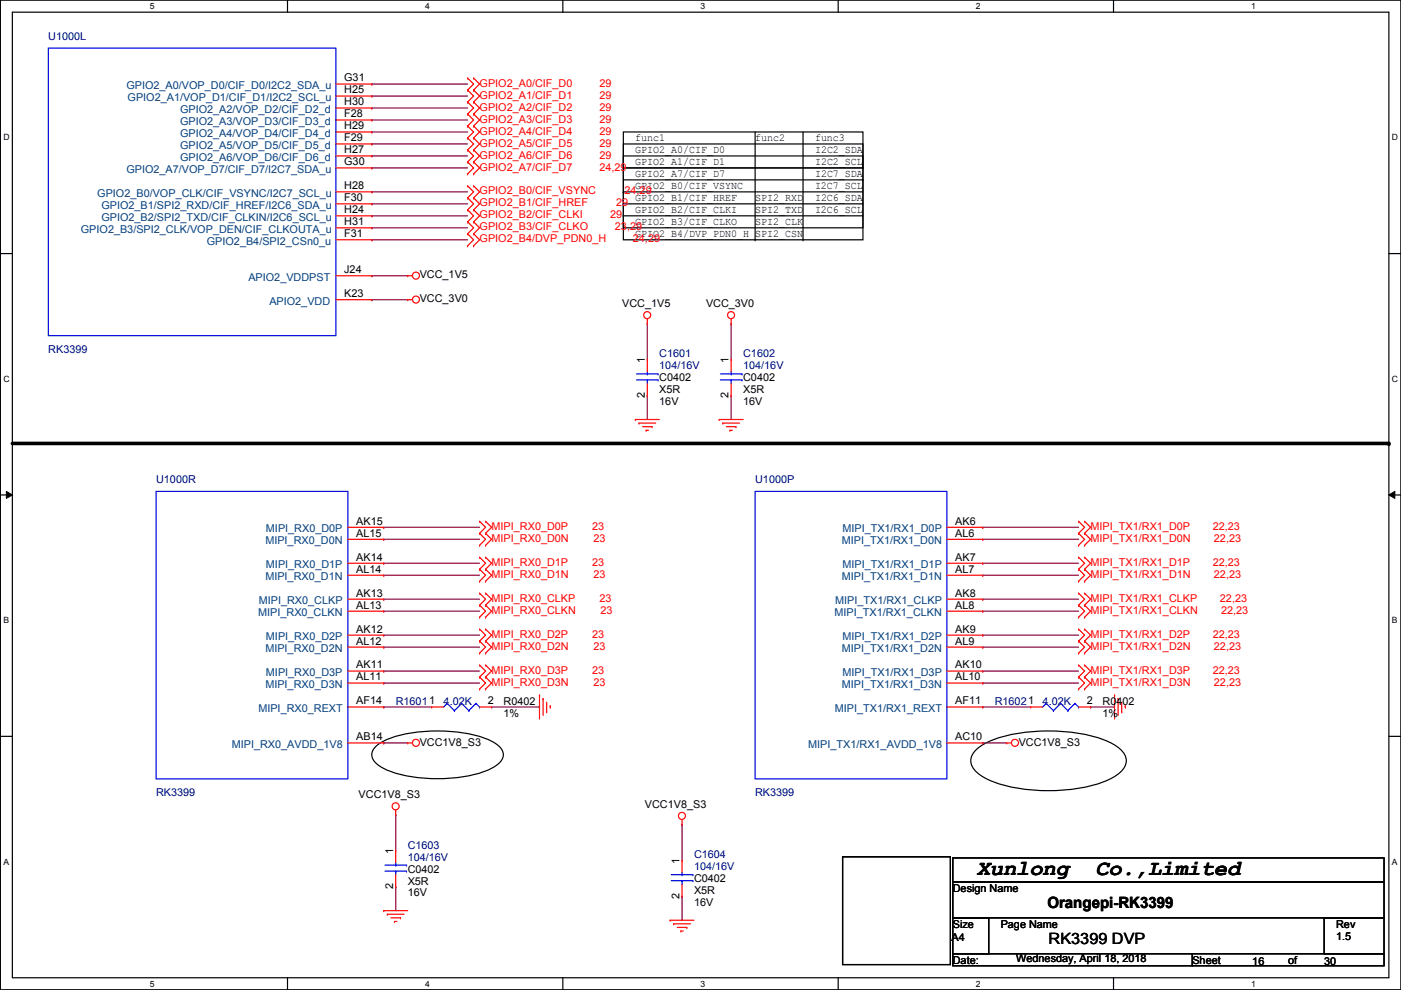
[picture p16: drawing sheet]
<svg xmlns="http://www.w3.org/2000/svg" width="297mm" height="210mm" viewBox="0 0 297 210" stroke-linecap="round" stroke-linejoin="round" font-family="sans-serif">
<defs><g id="words">
<g font-size="4.6">
<text x="207.1" y="185.5">Xunlong</text>
<text x="232.2" y="185.5">Co.,Limited</text>
</g>
<g font-size="3.3">
<text x="222.1" y="192.6">Orangepi-RK3399</text>
<text x="222.3" y="200.1">RK3399 DVP</text>
</g>
<g font-size="2.3" fill="#000080">
<text x="10.2" y="8.5">U1000L</text>
<text x="10.2" y="74.8">RK3399</text>
<text x="139.8" y="75.8">C1601</text>
<text x="157.6" y="75.8">C1602</text>
<text x="139.8" y="78.3">104/16V</text>
<text x="157.6" y="78.3">104/16V</text>
<text x="33.1" y="102.4">U1000R</text>
<text x="160.1" y="102.4">U1000P</text>
<text x="83.9" y="149.4">R16011</text>
<text x="94.1" y="149.4">4.02K</text>
<text x="210.9" y="149.4">R16021</text>
<text x="221.1" y="149.4">4.02K</text>
<text x="33.1" y="168.7">RK3399</text>
<text x="160.1" y="168.7">RK3399</text>
<text x="86.4" y="179.9">C1603</text>
<text x="86.4" y="182.5">104/16V</text>
<text x="147.1" y="181.9">C1604</text>
<text x="147.1" y="184.5">104/16V</text>
</g>
<g font-size="2.3">
<text x="73" y="17.3">G31</text>
<text x="73" y="22.4">H30</text>
<text x="73" y="19.8">H25</text>
<text x="73" y="30">F29</text>
<text x="73" y="27.4">H29</text>
<text x="73" y="24.9">F28</text>
<text x="134.7" y="29.8">func1</text>
<text x="160.1" y="29.8">func2</text>
<text x="172.8" y="29.8">func3</text>
<text x="73" y="35.1">G30</text>
<text x="73" y="32.5">H27</text>
<text x="134.7" y="32.4">GPIO2_A0/CIF_D0</text>
<text x="134.7" y="34.9">GPIO2_A1/CIF_D1</text>
<text x="172.8" y="32.4">I2C2_SDA</text>
<text x="172.8" y="34.9">I2C2_SCL</text>
<text x="73" y="40.1">H28</text>
<text x="134.7" y="40">GPIO2_B0/CIF_VSYNC</text>
<text x="134.7" y="37.5">GPIO2_A7/CIF_D7</text>
<text x="172.8" y="40">I2C7_SCL</text>
<text x="172.8" y="37.5">I2C7_SDA</text>
<text x="73" y="47.8">H31</text>
<text x="73" y="45.2">H24</text>
<text x="73" y="42.7">F30</text>
<text x="134.7" y="42.5">GPIO2_B1/CIF_HREF</text>
<text x="134.7" y="45.1">GPIO2_B2/CIF_CLKI</text>
<text x="134.7" y="47.6">GPIO2_B3/CIF_CLKO</text>
<text x="160.1" y="45.1">SPI2_TXD</text>
<text x="160.1" y="42.5">SPI2_RXD</text>
<text x="160.1" y="47.6">SPI2_CLK</text>
<text x="172.8" y="45.1">I2C6_SCL</text>
<text x="172.8" y="42.5">I2C6_SDA</text>
<text x="73" y="50.3">F31</text>
<text x="134.7" y="50.2">GPIO2_B4/DVP_PDN0_H</text>
<text x="160.1" y="50.2">SPI2_CSN</text>
<text x="73" y="57.9">J24</text>
<text x="89" y="59">VCC_1V5</text>
<text x="73" y="63">K23</text>
<text x="89" y="64.1">VCC_3V0</text>
<text x="131.9" y="65.1">VCC_1V5</text>
<text x="149.7" y="65.1">VCC_3V0</text>
<text x="136.7" y="77" transform="rotate(-90 136.7 77)">1</text>
<text x="154.5" y="77" transform="rotate(-90 154.5 77)">1</text>
<text x="139.8" y="80.9">C0402</text>
<text x="139.8" y="83.4">X5R</text>
<text x="157.6" y="80.9">C0402</text>
<text x="157.6" y="83.4">X5R</text>
<text x="136.7" y="84.4" transform="rotate(-90 136.7 84.4)">2</text>
<text x="139.8" y="85.9">16V</text>
<text x="154.5" y="84.4" transform="rotate(-90 154.5 84.4)">2</text>
<text x="157.6" y="85.9">16V</text>
<text x="75.5" y="111.3">AK15</text>
<text x="75.5" y="113.8">AL15</text>
<text x="202.5" y="113.8">AL6</text>
<text x="202.5" y="111.3">AK6</text>
<text x="75.5" y="118.9">AK14</text>
<text x="202.5" y="118.9">AK7</text>
<text x="75.5" y="121.4">AL14</text>
<text x="202.5" y="121.4">AL7</text>
<text x="75.5" y="126.5">AK13</text>
<text x="75.5" y="129">AL13</text>
<text x="202.5" y="129">AL8</text>
<text x="202.5" y="126.5">AK8</text>
<text x="75.5" y="134.1">AK12</text>
<text x="75.5" y="136.7">AL12</text>
<text x="202.5" y="136.7">AL9</text>
<text x="202.5" y="134.1">AK9</text>
<text x="75.5" y="141.7">AK11</text>
<text x="202.5" y="141.7">AK10</text>
<text x="75.5" y="144.3">AL11</text>
<text x="75.5" y="149.4">AF14</text>
<text x="103.5" y="149.4">2</text>
<text x="106.8" y="149.4">R0402</text>
<text x="202.5" y="144.3">AL10</text>
<text x="202.5" y="149.4">AF11</text>
<text x="230.5" y="149.4">2</text>
<text x="233.8" y="149.4">R0402</text>
<text x="106.8" y="152">1%</text>
<text x="233.8" y="152">1%</text>
<text x="75.5" y="157">AB14</text>
<text x="89" y="158.1">VCC1V8_S3</text>
<text x="202.5" y="157">AC10</text>
<text x="216" y="158.1">VCC1V8_S3</text>
<text x="76" y="169.2">VCC1V8_S3</text>
<text x="136.7" y="171.3">VCC1V8_S3</text>
<text x="83.4" y="181.1" transform="rotate(-90 83.4 181.1)">1</text>
<text x="86.4" y="185">C0402</text>
<text x="144.1" y="183.2" transform="rotate(-90 144.1 183.2)">1</text>
<text x="83.4" y="188.5" transform="rotate(-90 83.4 188.5)">2</text>
<text x="86.4" y="187.5">X5R</text>
<text x="86.4" y="190.1">16V</text>
<text x="144.1" y="190.5" transform="rotate(-90 144.1 190.5)">2</text>
<text x="147.1" y="187">C0402</text>
<text x="147.1" y="189.6">X5R</text>
<text x="202" y="189.1">Design Name</text>
<text x="147.1" y="192.1">16V</text>
<text x="202" y="196.7">Size</text>
<text x="212.2" y="196.7">Page Name</text>
<text x="283.3" y="196.7">Rev</text>
<text x="201.8" y="199.5">A4</text>
<text x="283.3" y="199.2">1.5</text>
<text x="202" y="204.3">Date:</text>
<text x="215.5" y="204">Wednesday, April 18, 2018</text>
<text x="252.8" y="204.3">Sheet</text>
<text x="265.5" y="204.6">16</text>
<text x="273.1" y="204.3">of</text>
<text x="280.8" y="204.6">30</text>
</g>
<g font-size="2.3" fill="#004080">
<text x="26.8" y="18.9">GPIO2_A0/VOP_D0/CIF_D0/I2C2_SDA_u</text>
<text x="27" y="21.4">GPIO2_A1/VOP_D1/CIF_D1/I2C2_SCL_u</text>
<text x="38.2" y="24">GPIO2_A2/VOP_D2/CIF_D2_d</text>
<text x="38.2" y="29">GPIO2_A4/VOP_D4/CIF_D4_d</text>
<text x="38.2" y="26.5">GPIO2_A3/VOP_D3/CIF_D3_d</text>
<text x="38.2" y="34.1">GPIO2_A6/VOP_D6/CIF_D6_d</text>
<text x="38.2" y="31.6">GPIO2_A5/VOP_D5/CIF_D5_d</text>
<text x="20.6" y="41.7">GPIO2_B0/VOP_CLK/CIF_VSYNC/I2C7_SCL_u</text>
<text x="26.8" y="36.7">GPIO2_A7/VOP_D7/CIF_D7/I2C7_SDA_u</text>
<text x="21.5" y="46.8">GPIO2_B2/SPI2_TXD/CIF_CLKIN/I2C6_SCL_u</text>
<text x="21.5" y="44.3">GPIO2_B1/SPI2_RXD/CIF_HREF/I2C6_SDA_u</text>
<text x="17.1" y="49.4">GPIO2_B3/SPI2_CLK/VOP_DEN/CIF_CLKOUTA_u</text>
<text x="43.9" y="51.9">GPIO2_B4/SPI2_CSn0_u</text>
<text x="52.7" y="59.5">APIO2_VDDPST</text>
<text x="57.1" y="64.6">APIO2_VDD</text>
<text x="56.4" y="112.9">MIPI_RX0_D0P</text>
<text x="178.6" y="112.9">MIPI_TX1/RX1_D0P</text>
<text x="56.3" y="115.4">MIPI_RX0_D0N</text>
<text x="178.5" y="115.4">MIPI_TX1/RX1_D0N</text>
<text x="56.3" y="123">MIPI_RX0_D1N</text>
<text x="56.4" y="120.5">MIPI_RX0_D1P</text>
<text x="178.5" y="123">MIPI_TX1/RX1_D1N</text>
<text x="178.6" y="120.5">MIPI_TX1/RX1_D1P</text>
<text x="54.7" y="130.6">MIPI_RX0_CLKN</text>
<text x="54.9" y="128.1">MIPI_RX0_CLKP</text>
<text x="177" y="130.6">MIPI_TX1/RX1_CLKN</text>
<text x="177.1" y="128.1">MIPI_TX1/RX1_CLKP</text>
<text x="56.4" y="135.7">MIPI_RX0_D2P</text>
<text x="178.6" y="135.7">MIPI_TX1/RX1_D2P</text>
<text x="56.3" y="138.3">MIPI_RX0_D2N</text>
<text x="56.4" y="143.3">MIPI_RX0_D3P</text>
<text x="178.5" y="138.3">MIPI_TX1/RX1_D2N</text>
<text x="178.6" y="143.3">MIPI_TX1/RX1_D3P</text>
<text x="56.3" y="145.9">MIPI_RX0_D3N</text>
<text x="178.5" y="145.9">MIPI_TX1/RX1_D3N</text>
<text x="54.8" y="151">MIPI_RX0_REXT</text>
<text x="177" y="151">MIPI_TX1/RX1_REXT</text>
<text x="49.1" y="158.6">MIPI_RX0_AVDD_1V8</text>
<text x="171.4" y="158.6">MIPI_TX1/RX1_AVDD_1V8</text>
</g>
<g font-size="2.3" fill="#f00">
<text x="101.7" y="23.5">GPIO2_A2/CIF_D2</text>
<text x="101.7" y="18.4">GPIO2_A0/CIF_D0</text>
<text x="101.7" y="20.9">GPIO2_A1/CIF_D1</text>
<text x="127.1" y="23.5">29</text>
<text x="127.1" y="18.4">29</text>
<text x="127.1" y="20.9">29</text>
<text x="101.7" y="26">GPIO2_A3/CIF_D3</text>
<text x="101.7" y="28.5">GPIO2_A4/CIF_D4</text>
<text x="127.1" y="26">29</text>
<text x="127.1" y="28.5">29</text>
<text x="101.7" y="31.1">GPIO2_A5/CIF_D5</text>
<text x="101.7" y="33.6">GPIO2_A6/CIF_D6</text>
<text x="127.1" y="31.1">29</text>
<text x="127.1" y="33.6">29</text>
<text x="101.7" y="41.2">GPIO2_B0/CIF_VSYNC</text>
<text x="101.7" y="36.2">GPIO2_A7/CIF_D7</text>
<text x="127.1" y="36.2">24,29</text>
<text x="132.4" y="41.2">24,29</text>
<text x="101.7" y="43.8">GPIO2_B1/CIF_HREF</text>
<text x="101.7" y="46.3">GPIO2_B2/CIF_CLKI</text>
<text x="129.4" y="46.3">29</text>
<text x="130.6" y="43.8">29</text>
<text x="101.7" y="48.9">GPIO2_B3/CIF_CLKO</text>
<text x="101.7" y="51.4">GPIO2_B4/DVP_PDN0_H</text>
<text x="130.4" y="48.9">23,29</text>
<text x="134.2" y="51.4">24,29</text>
<text x="104.2" y="112.4">MIPI_RX0_D0P</text>
<text x="125.6" y="112.4">23</text>
<text x="231.2" y="112.4">MIPI_TX1/RX1_D0P</text>
<text x="257.1" y="112.4">22,23</text>
<text x="104.2" y="114.9">MIPI_RX0_D0N</text>
<text x="104.2" y="120">MIPI_RX0_D1P</text>
<text x="125.6" y="120">23</text>
<text x="125.8" y="114.9">23</text>
<text x="231.2" y="114.9">MIPI_TX1/RX1_D0N</text>
<text x="231.2" y="120">MIPI_TX1/RX1_D1P</text>
<text x="257.1" y="120">22,23</text>
<text x="257.4" y="114.9">22,23</text>
<text x="104.2" y="122.5">MIPI_RX0_D1N</text>
<text x="125.8" y="122.5">23</text>
<text x="231.2" y="122.5">MIPI_TX1/RX1_D1N</text>
<text x="257.4" y="122.5">22,23</text>
<text x="104.2" y="127.6">MIPI_RX0_CLKP</text>
<text x="104.2" y="130.1">MIPI_RX0_CLKN</text>
<text x="127.1" y="127.6">23</text>
<text x="127.3" y="130.1">23</text>
<text x="231.2" y="127.6">MIPI_TX1/RX1_CLKP</text>
<text x="231.2" y="130.1">MIPI_TX1/RX1_CLKN</text>
<text x="258.7" y="127.6">22,23</text>
<text x="258.9" y="130.1">22,23</text>
<text x="104.2" y="135.2">MIPI_RX0_D2P</text>
<text x="104.2" y="137.8">MIPI_RX0_D2N</text>
<text x="125.6" y="135.2">23</text>
<text x="125.8" y="137.8">23</text>
<text x="231.2" y="137.8">MIPI_TX1/RX1_D2N</text>
<text x="231.2" y="135.2">MIPI_TX1/RX1_D2P</text>
<text x="257.1" y="135.2">22,23</text>
<text x="257.4" y="137.8">22,23</text>
<text x="104.2" y="142.8">MIPI_RX0_D3P</text>
<text x="125.6" y="142.8">23</text>
<text x="231.2" y="142.8">MIPI_TX1/RX1_D3P</text>
<text x="257.1" y="142.8">22,23</text>
<text x="104.2" y="145.4">MIPI_RX0_D3N</text>
<text x="125.8" y="145.4">23</text>
<text x="231.2" y="145.4">MIPI_TX1/RX1_D3N</text>
<text x="257.4" y="145.4">22,23</text>
</g>
<g font-size="1.8">
<text x="31.8" y="1.9">5</text>
<text x="90.1" y="1.9">4</text>
<text x="148.5" y="1.9">3</text>
<text x="206.9" y="1.9">2</text>
<text x="265.3" y="1.9">1</text>
<text x=".7" y="29.8">D</text>
<text x="295.1" y="29.8">D</text>
<text x=".7" y="80.9">C</text>
<text x="295.1" y="80.9">C</text>
<text x=".7" y="132.1">B</text>
<text x="295.1" y="132.1">B</text>
<text x=".7" y="183.3">A</text>
<text x="295.1" y="183.3">A</text>
<text x="31.8" y="209.2">5</text>
<text x="90.1" y="209.2">4</text>
<text x="148.5" y="209.2">3</text>
<text x="206.9" y="209.2">2</text>
<text x="265.3" y="209.2">1</text>
</g>
</g></defs>
<path d="M.1 0h296.9v209.8h-296.9zM2.6 2.6h291.9v204.7h-291.9z" fill="none" stroke="#000" stroke-width=".25"/>
<g fill="#fff">
<path d="M31.8 .3h1v2h-1z"/>
<path d="M31.8 207.6h1v1.9h-1z"/>
</g>
<path d="M61 0v2.6M61 207.3v2.5" fill="none" stroke="#000" stroke-width=".25"/>
<g fill="#fff">
<path d="M90.1 .3h1v2h-1z"/>
<path d="M90.1 207.6h1v1.9h-1z"/>
</g>
<path d="M119.3 0v2.6M119.3 207.3v2.5" fill="none" stroke="#000" stroke-width=".25"/>
<g fill="#fff">
<path d="M148.5 .3h1v2h-1z"/>
<path d="M148.5 207.6h1v1.9h-1z"/>
</g>
<path d="M177.7 0v2.6M177.7 207.3v2.5" fill="none" stroke="#000" stroke-width=".25"/>
<g fill="#fff">
<path d="M206.9 .3h1v2h-1z"/>
<path d="M206.9 207.6h1v1.9h-1z"/>
</g>
<path d="M236.1 0v2.6M236.1 207.3v2.5" fill="none" stroke="#000" stroke-width=".25"/>
<g fill="#fff">
<path d="M265.3 .3h.9v2h-.9z"/>
<path d="M265.3 207.6h.9v1.9h-.9z"/>
<path d="M.7 28.2h1.3v1.9h-1.3z"/>
<path d="M295.1 28.2h1.3v1.9h-1.3z"/>
<path d="M.7 79.3h1.3v2h-1.3z"/>
<path d="M295.1 79.3h1.3v2h-1.3z"/>
</g>
<path d="M.1 53.8h2.5M294.5 53.8h2.5" fill="none" stroke="#000" stroke-width=".25"/>
<g fill="#fff">
<path d="M.7 130.5h1.2v2h-1.2z"/>
<path d="M295.1 130.5h1.2v2h-1.2z"/>
</g>
<path d="M.1 104.9h2.5M294.5 104.9h2.5" fill="none" stroke="#000" stroke-width=".25"/>
<path d="M1.4 104.2l1.2 .7-1.2 .8zM294.5 104.9l1.2-.7v1.5z" fill="#000"/>
<path d="M1.4 104.2l1.2 .7-1.2 .8zM294.5 104.9l1.2-.7v1.5z" fill="none" stroke="#000" stroke-width=".21"/>
<g fill="#fff">
<path d="M.7 181.7h1.2v2h-1.2z"/>
<path d="M295.1 181.7h1.2v2h-1.2z"/>
</g>
<g fill="none" stroke="#000" stroke-width=".25">
<path d="M132.2 30.5h50.8v20.3h-50.8zM132.2 33.1h50.8v15.2h-50.8zM132.2 28h50.8v7.6h-50.8zM132.2 35.6h50.8M132.2 38.1h50.8M160.1 28v22.8M170.3 28v22.8M183 35.6h.1M183 38.1h.1M132.2 40.7h.1M132.2 43.2h.1M132.2 45.8h.1"/>
<path d="M132.2 40.7h50.8M132.2 43.2h50.8M132.2 45.8h50.8M160.1 50.8h.1M170.3 50.8h.1M.1 156.1h2.5M79.8 158.2a17.5 17.5 0 0 1 9.5-3.1 29.9 29.9 0 0 1 14.9 2 4 4 0 0 1 2.5 2.9 3.6 3.6 0 0 1-2.5 2.9 30.1 30.1 0 0 1-16.5 1.9 16.2 16.2 0 0 1-7.9-2.9 2.25 2.25 0 0 1 0-3.7zM206.8 159.2a17.7 17.7 0 0 1 9.9-3.9 36.5 36.5 0 0 1 18.5 2 6.5 6.5 0 0 1 3.5 3.2 3.2 3.2 0 0 1-1.6 3.6 22.3 22.3 0 0 1-11 3.4 34.4 34.4 0 0 1-16.7-2.2 6.5 6.5 0 0 1-3.5-3.3 2.89 2.89 0 0 1 .9-2.8zM294.5 156.1h2.5M178.6 181.7h22.9v22.8h-22.9zM202 181.9h91.5v5.1h-91.5zM202 187h91.5v7.6h-91.5z"/>
<path d="M202 194.6h7.6v7.6h-7.6zM280.8 194.6h12.7v7.6h-12.7zM202 202.2h50.8v2.6h-50.8zM252.8 202.2h40.7v2.6h-40.7z"/>
</g>
<path d="M2.6 94h291.9" fill="none" stroke="#000" stroke-width=".76"/>
<circle cx="294.5" cy="94" r=".38" fill="#000"/>
<g fill="none" stroke="#800040" stroke-width=".25">
<path d="M78.8 17.8h.1M78.8 17.8h20.3M78.8 35.6h.1M78.8 33.1h.1M78.8 28h.1M78.8 30.5h.1M78.8 22.9h.1M78.8 25.4h.1M78.8 20.4h.1M78.8 35.6h20.3M78.8 33.1h20.3M78.8 28h20.3"/>
<path d="M78.8 30.5h20.3M78.8 22.9h20.3M78.8 25.4h20.3M78.8 20.4h20.3M78.8 40.7h.1M78.8 45.8h.1M78.8 43.2h.1M78.8 48.3h.1M78.8 50.8h.1M78.8 58.5h.1M78.8 40.7h20.3M78.8 45.8h20.3"/>
<path d="M78.8 43.2h20.3M78.8 48.3h20.3M78.8 50.8h20.3M78.8 58.5h7.6M78.8 63.5h.1M78.8 63.5h7.6M137.2 68.6h.1M137.2 68.6v7.6M155 68.6h.1M155 68.6v7.6M137.2 83.9h.1M137.2 83.9v5"/>
<path d="M155 83.9h.1M155 83.9v5M81.4 119.4h.1M81.4 111.8h.1M81.4 114.3h.1M81.4 119.4h20.3M81.4 111.8h20.3M81.4 114.3h20.3M208.4 114.3h.1M208.4 111.8h.1M208.4 119.4h.1M208.4 119.4h20.3"/>
<path d="M208.4 111.8h20.3M208.4 114.3h20.3M81.4 134.7h.1M81.4 137.2h.1M81.4 127h.1M81.4 129.6h.1M81.4 122h.1M81.4 134.7h20.3M81.4 137.2h20.3M81.4 127h20.3M81.4 129.6h20.3M81.4 122h20.3"/>
<path d="M208.4 122h.1M208.4 137.2h.1M208.4 134.7h.1M208.4 129.6h.1M208.4 127h.1M208.4 134.7h20.3M208.4 137.2h20.3M208.4 127h20.3M208.4 129.6h20.3M208.4 122h20.3M81.4 157.5h.1M81.4 149.9h.1"/>
<path d="M81.4 142.3h.1M81.4 144.8h.1M81.4 157.5h5M81.4 149.9h10.1M81.4 142.3h20.3M81.4 144.8h20.3M104.2 149.9h10.2M114.4 149.9h.1M208.4 149.9h.1M208.4 144.8h.1M208.4 142.3h.1M208.4 157.5h.1"/>
<path d="M208.4 157.5h5M208.4 149.9h10.1M208.4 142.3h20.3M208.4 144.8h20.3M231.2 149.9h.1M231.2 149.9h5.1M83.9 172.8h.1M83.9 172.8v7.6M144.6 174.8h.1M144.6 174.8v7.6M83.9 188h.1M83.9 188v5.1"/>
<path d="M144.6 190h.1M144.6 190v5.1"/>
</g>
<g fill="none" stroke="#f00" stroke-width=".25">
<path d="M71.2 17.8h7.6M78.8 17.8h.1M99.1 19.1h.1M99.1 16.6h.1M99.1 16.6l1.3 1.2-1.3 1.3M99.1 19.1l1.3 1.3-1.3 1.2M100.4 19.1h.1M100.4 16.6h.1M100.4 16.6l1.3 1.2-1.3 1.3M100.4 19.1l1.3 1.3-1.3 1.2M71.2 35.6h7.6M71.2 33.1h7.6"/>
<path d="M71.2 30.5h7.6M71.2 28h7.6M71.2 25.4h7.6M71.2 22.9h7.6M71.2 20.4h7.6M78.8 35.6h.1M78.8 33.1h.1M78.8 30.5h.1M78.8 28h.1M78.8 25.4h.1M78.8 22.9h.1M78.8 20.4h.1"/>
<path d="M99.1 39.4h.1M99.1 24.2h.1M99.1 21.6h.1M99.1 26.7h.1M99.1 29.3h.1M99.1 31.8h.1M99.1 34.3h.1M99.1 36.9h.1M99.1 39.4l1.3 1.3-1.3 1.3M99.1 21.6l1.3 1.3-1.3 1.3M99.1 24.2l1.3 1.2-1.3 1.3M99.1 26.7l1.3 1.3-1.3 1.3"/>
<path d="M99.1 29.3l1.3 1.2-1.3 1.3M99.1 31.8l1.3 1.3-1.3 1.2M99.1 34.3l1.3 1.3-1.3 1.3M100.4 39.4h.1M100.4 24.2h.1M100.4 21.6h.1M100.4 26.7h.1M100.4 29.3h.1M100.4 31.8h.1M100.4 34.3h.1M100.4 36.9h.1M100.4 39.4l1.3 1.3-1.3 1.3"/>
<path d="M100.4 21.6l1.3 1.3-1.3 1.3M100.4 24.2l1.3 1.2-1.3 1.3M100.4 26.7l1.3 1.3-1.3 1.3M100.4 29.3l1.3 1.2-1.3 1.3M100.4 31.8l1.3 1.3-1.3 1.2M100.4 34.3l1.3 1.3-1.3 1.3M71.2 58.5h7.6M71.2 50.8h7.6M71.2 48.3h7.6M71.2 45.8h7.6M71.2 43.2h7.6M71.2 40.7h7.6"/>
<path d="M78.8 58.5h.1M78.8 50.8h.1M78.8 48.3h.1M78.8 45.8h.1M78.8 43.2h.1M78.8 40.7h.1M86.4 58.5h.1M86.4 58.5h1.1M99.1 42h.1M99.1 49.6h.1M99.1 47h.1M99.1 52.1h.1"/>
<path d="M99.1 44.5h.1M99.1 47l1.3 1.3-1.3 1.3M99.1 49.6l1.3 1.2-1.3 1.3M99.1 42l1.3 1.2-1.3 1.3M99.1 44.5l1.3 1.3-1.3 1.2M100.4 42h.1M100.4 49.6h.1M100.4 47h.1M100.4 52.1h.1M100.4 44.5h.1M100.4 47l1.3 1.3-1.3 1.3M100.4 49.6l1.3 1.2-1.3 1.3"/>
<path d="M100.4 42l1.3 1.2-1.3 1.3M100.4 44.5l1.3 1.3-1.3 1.2M71.2 63.5h7.6M78.8 63.5h.1M86.4 63.5h.1M86.4 63.5h1.1M137.2 68.6h.1M137.2 76.2h.1M137.2 67.6v1M137.2 76.2v2.6M155 68.6h.1M155 76.2h.1"/>
<path d="M155 67.6v1M155 76.2v2.6M134.7 88.9h.1M134.7 88.9h5.1M135.5 89.7h.1M135.5 89.7h3.5M136.2 90.5h2.1M137 91.2h.1M137 91.2h.5M137.2 83.9h.1M137.2 81.3v2.6M138.3 90.5h.1"/>
<path d="M152.5 88.9h.1M152.5 88.9h5.1M153.2 89.7h.1M153.2 89.7h3.6M154 90.5h2M154.8 91.2h.1M154.8 91.2h.5M155 83.9h.1M155 81.3v2.6M156 90.5h.1M73.7 111.8h7.7M73.7 114.3h7.7"/>
<path d="M73.7 119.4h7.7M81.4 111.8h.1M81.4 114.3h.1M81.4 119.4h.1M101.7 113.1h.1M101.7 110.5h.1M101.7 115.6h.1M101.7 118.2h.1M101.7 110.5l1.3 1.3-1.3 1.3M101.7 113.1l1.3 1.2-1.3 1.3M101.7 118.2l1.3 1.2-1.3 1.3M103 113.1h.1"/>
<path d="M103 110.5h.1M103 115.6h.1M103 118.2h.1M103 110.5l1.2 1.3-1.2 1.3M103 113.1l1.2 1.2-1.2 1.3M103 118.2l1.2 1.2-1.2 1.3M200.7 111.8h7.7M200.7 114.3h7.7M200.7 119.4h7.7M208.4 114.3h.1M208.4 111.8h.1M208.4 119.4h.1"/>
<path d="M228.7 113.1h.1M228.7 110.5h.1M228.7 115.6h.1M228.7 118.2h.1M228.7 110.5l1.3 1.3-1.3 1.3M228.7 113.1l1.3 1.2-1.3 1.3M228.7 118.2l1.3 1.2-1.3 1.3M230 113.1h.1M230 110.5h.1M230 115.6h.1M230 118.2h.1M230 110.5l1.2 1.3-1.2 1.3"/>
<path d="M230 113.1l1.2 1.2-1.2 1.3M230 118.2l1.2 1.2-1.2 1.3M73.7 122h7.7M73.7 134.7h7.7M73.7 137.2h7.7M73.7 127h7.7M73.7 129.6h7.7M81.4 122h.1M81.4 134.7h.1M81.4 137.2h.1M81.4 127h.1M81.4 129.6h.1"/>
<path d="M101.7 120.7h.1M101.7 123.2h.1M101.7 128.3h.1M101.7 125.8h.1M101.7 130.9h.1M101.7 135.9h.1M101.7 133.4h.1M101.7 138.5h.1M101.7 120.7l1.3 1.3-1.3 1.2M101.7 125.8l1.3 1.2-1.3 1.3M101.7 128.3l1.3 1.3-1.3 1.3M101.7 133.4l1.3 1.3-1.3 1.2"/>
<path d="M101.7 135.9l1.3 1.3-1.3 1.3M103 120.7h.1M103 123.2h.1M103 128.3h.1M103 125.8h.1M103 130.9h.1M103 135.9h.1M103 133.4h.1M103 138.5h.1M103 120.7l1.2 1.3-1.2 1.2M103 125.8l1.2 1.2-1.2 1.3M103 128.3l1.2 1.3-1.2 1.3"/>
<path d="M103 133.4l1.2 1.3-1.2 1.2M103 135.9l1.2 1.3-1.2 1.3M200.7 122h7.7M200.7 134.7h7.7M200.7 137.2h7.7M200.7 127h7.7M200.7 129.6h7.7M208.4 122h.1M208.4 129.6h.1M208.4 127h.1M208.4 137.2h.1M208.4 134.7h.1"/>
<path d="M228.7 138.5h.1M228.7 135.9h.1M228.7 133.4h.1M228.7 120.7h.1M228.7 123.2h.1M228.7 128.3h.1M228.7 125.8h.1M228.7 130.9h.1M228.7 135.9l1.3 1.3-1.3 1.3M228.7 133.4l1.3 1.3-1.3 1.2M228.7 120.7l1.3 1.3-1.3 1.2M228.7 125.8l1.3 1.2-1.3 1.3"/>
<path d="M228.7 128.3l1.3 1.3-1.3 1.3M230 138.5h.1M230 135.9h.1M230 133.4h.1M230 120.7h.1M230 123.2h.1M230 128.3h.1M230 125.8h.1M230 130.9h.1M230 135.9l1.2 1.3-1.2 1.3M230 133.4l1.2 1.3-1.2 1.2M230 120.7l1.2 1.3-1.2 1.2"/>
<path d="M230 125.8l1.2 1.2-1.2 1.3M230 128.3l1.2 1.3-1.2 1.3M73.7 157.5h7.7M73.7 149.9h7.7M73.7 142.3h7.7M73.7 144.8h7.7M81.4 142.3h.1M81.4 144.8h.1M81.4 149.9h.1M81.4 157.5h.1M86.4 157.5h.1M86.4 157.5h1.1"/>
<path d="M91.5 149.9h.1M91.5 149.9h2.6M101.7 143.6h.1M101.7 141h.1M101.7 146.1h.1M101.7 141l1.3 1.3-1.3 1.3M101.7 143.6l1.3 1.2-1.3 1.3M101.7 149.9h2.5M103 143.6h.1M103 141h.1M103 146.1h.1M103 141l1.2 1.3-1.2 1.3"/>
<path d="M103 143.6l1.2 1.2-1.2 1.3M104.2 149.9h.1M114.4 147.4h.1M114.4 147.4v5M115.1 148.1h.1M115.1 148.1v3.6M115.9 150.9h.1M115.9 148.9v2M116.7 149.6h.1M116.7 149.6v.6M200.7 157.5h7.7M200.7 149.9h7.7"/>
<path d="M200.7 142.3h7.7M200.7 144.8h7.7M208.4 144.8h.1M208.4 142.3h.1M208.4 149.9h.1M208.4 157.5h.1M213.4 157.5h.1M213.4 157.5h1.1M218.5 149.9h.1M218.5 149.9h2.6M228.7 146.1h.1M228.7 143.6h.1"/>
<path d="M228.7 141h.1M228.7 143.6l1.3 1.2-1.3 1.3M228.7 141l1.3 1.3-1.3 1.3M228.7 149.9h2.5M230 146.1h.1M230 143.6h.1M230 141h.1M230 143.6l1.2 1.2-1.2 1.3M230 141l1.2 1.3-1.2 1.3M231.2 149.9h.1M236.3 147.4h.1M236.3 147.4v5"/>
<path d="M237.1 148.1h.1M237.1 148.1v3.6M237.8 150.9h.1M237.8 148.9v2M238.6 149.6h.1M238.6 149.6v.6M83.9 172.8h.1M83.9 171.7v1.1M144.6 174.8h.1M144.6 173.8v1M81.4 193.1h.1M81.4 193.1h5"/>
<path d="M82.1 193.8h.1M82.1 193.8h3.6M82.9 194.6h2M83.6 195.4h.1M83.6 195.4h.6M83.9 180.4h.1M83.9 188h.1M83.9 180.4v2.5M83.9 185.5v2.5M84.9 194.6h.1M142.1 195.1h.1M142.1 195.1h5"/>
<path d="M142.8 195.9h.1M142.8 195.9h3.6M143.6 196.6h2M144.4 197.4h.1M144.4 197.4h.5M144.6 182.4h.1M144.6 190h.1M144.6 182.4v2.6M144.6 187.5v2.5M145.6 196.6h.1"/>
<circle cx="88.2" cy="58.4" r=".75"/>
<circle cx="88.2" cy="63.5" r=".75"/>
<circle cx="137.2" cy="66.8" r=".75"/>
<circle cx="155" cy="66.8" r=".75"/>
<circle cx="88.2" cy="157.5" r=".75"/>
<circle cx="215.2" cy="157.5" r=".75"/>
<circle cx="83.9" cy="171" r=".75"/>
<circle cx="144.6" cy="173" r=".75"/>
</g>
<g fill="none" stroke="#00f" stroke-width=".25">
<path d="M10.2 10.2h61v61h-61zM135 79.3h4.5M137.2 79.3h.1M137.2 78.8v.5M139.5 79.3h.1M152.7 79.3h4.6M155 79.3h.1M155 78.8v.5M157.3 79.3h.1M135 80.6h4.5M137.2 80.6h.1M137.2 80.6v.7"/>
<path d="M139.5 80.6h.1M152.7 80.6h4.6M155 80.6h.1M155 80.6v.7M157.3 80.6h.1M33.1 104.2h40.6v60.9h-40.6zM160.1 104.2h40.6v60.9h-40.6zM94.8 149.1h.1M94.8 149.1l-.7 .8M94.8 149.1l1.5 1.6M96.3 150.7h.1M97.9 149.1h.1"/>
<path d="M97.9 149.1l-1.6 1.6M97.9 149.1l1.5 1.6M99.4 150.7h.1M100.9 149.1h.1M100.9 149.1l-1.5 1.6M100.9 149.1l.8 .8M101.7 149.9h.1M221.8 149.1h.1M221.8 149.1l-.7 .8M221.8 149.1l1.5 1.6M223.3 150.7h.1M224.9 149.1h.1"/>
<path d="M224.9 149.1l-1.6 1.6M224.9 149.1l1.5 1.6M226.4 150.7h.1M227.9 149.1h.1M227.9 149.1l-1.5 1.6M227.9 149.1l.8 .8M228.7 149.9h.1M81.6 184.7h4.6M81.6 183.4h4.6M83.9 183.4h.1M83.9 184.7h.1M83.9 182.9v.5"/>
<path d="M83.9 184.7v.8M86.2 184.7h.1M86.2 183.4h.1M142.3 186.7h4.6M142.3 185.5h4.6M144.6 185.5h.1M144.6 186.7h.1M144.6 185v.5M144.6 186.7v.8M146.9 186.7h.1M146.9 185.5h.1"/>
</g>
<use href="#words"/>
</svg>
